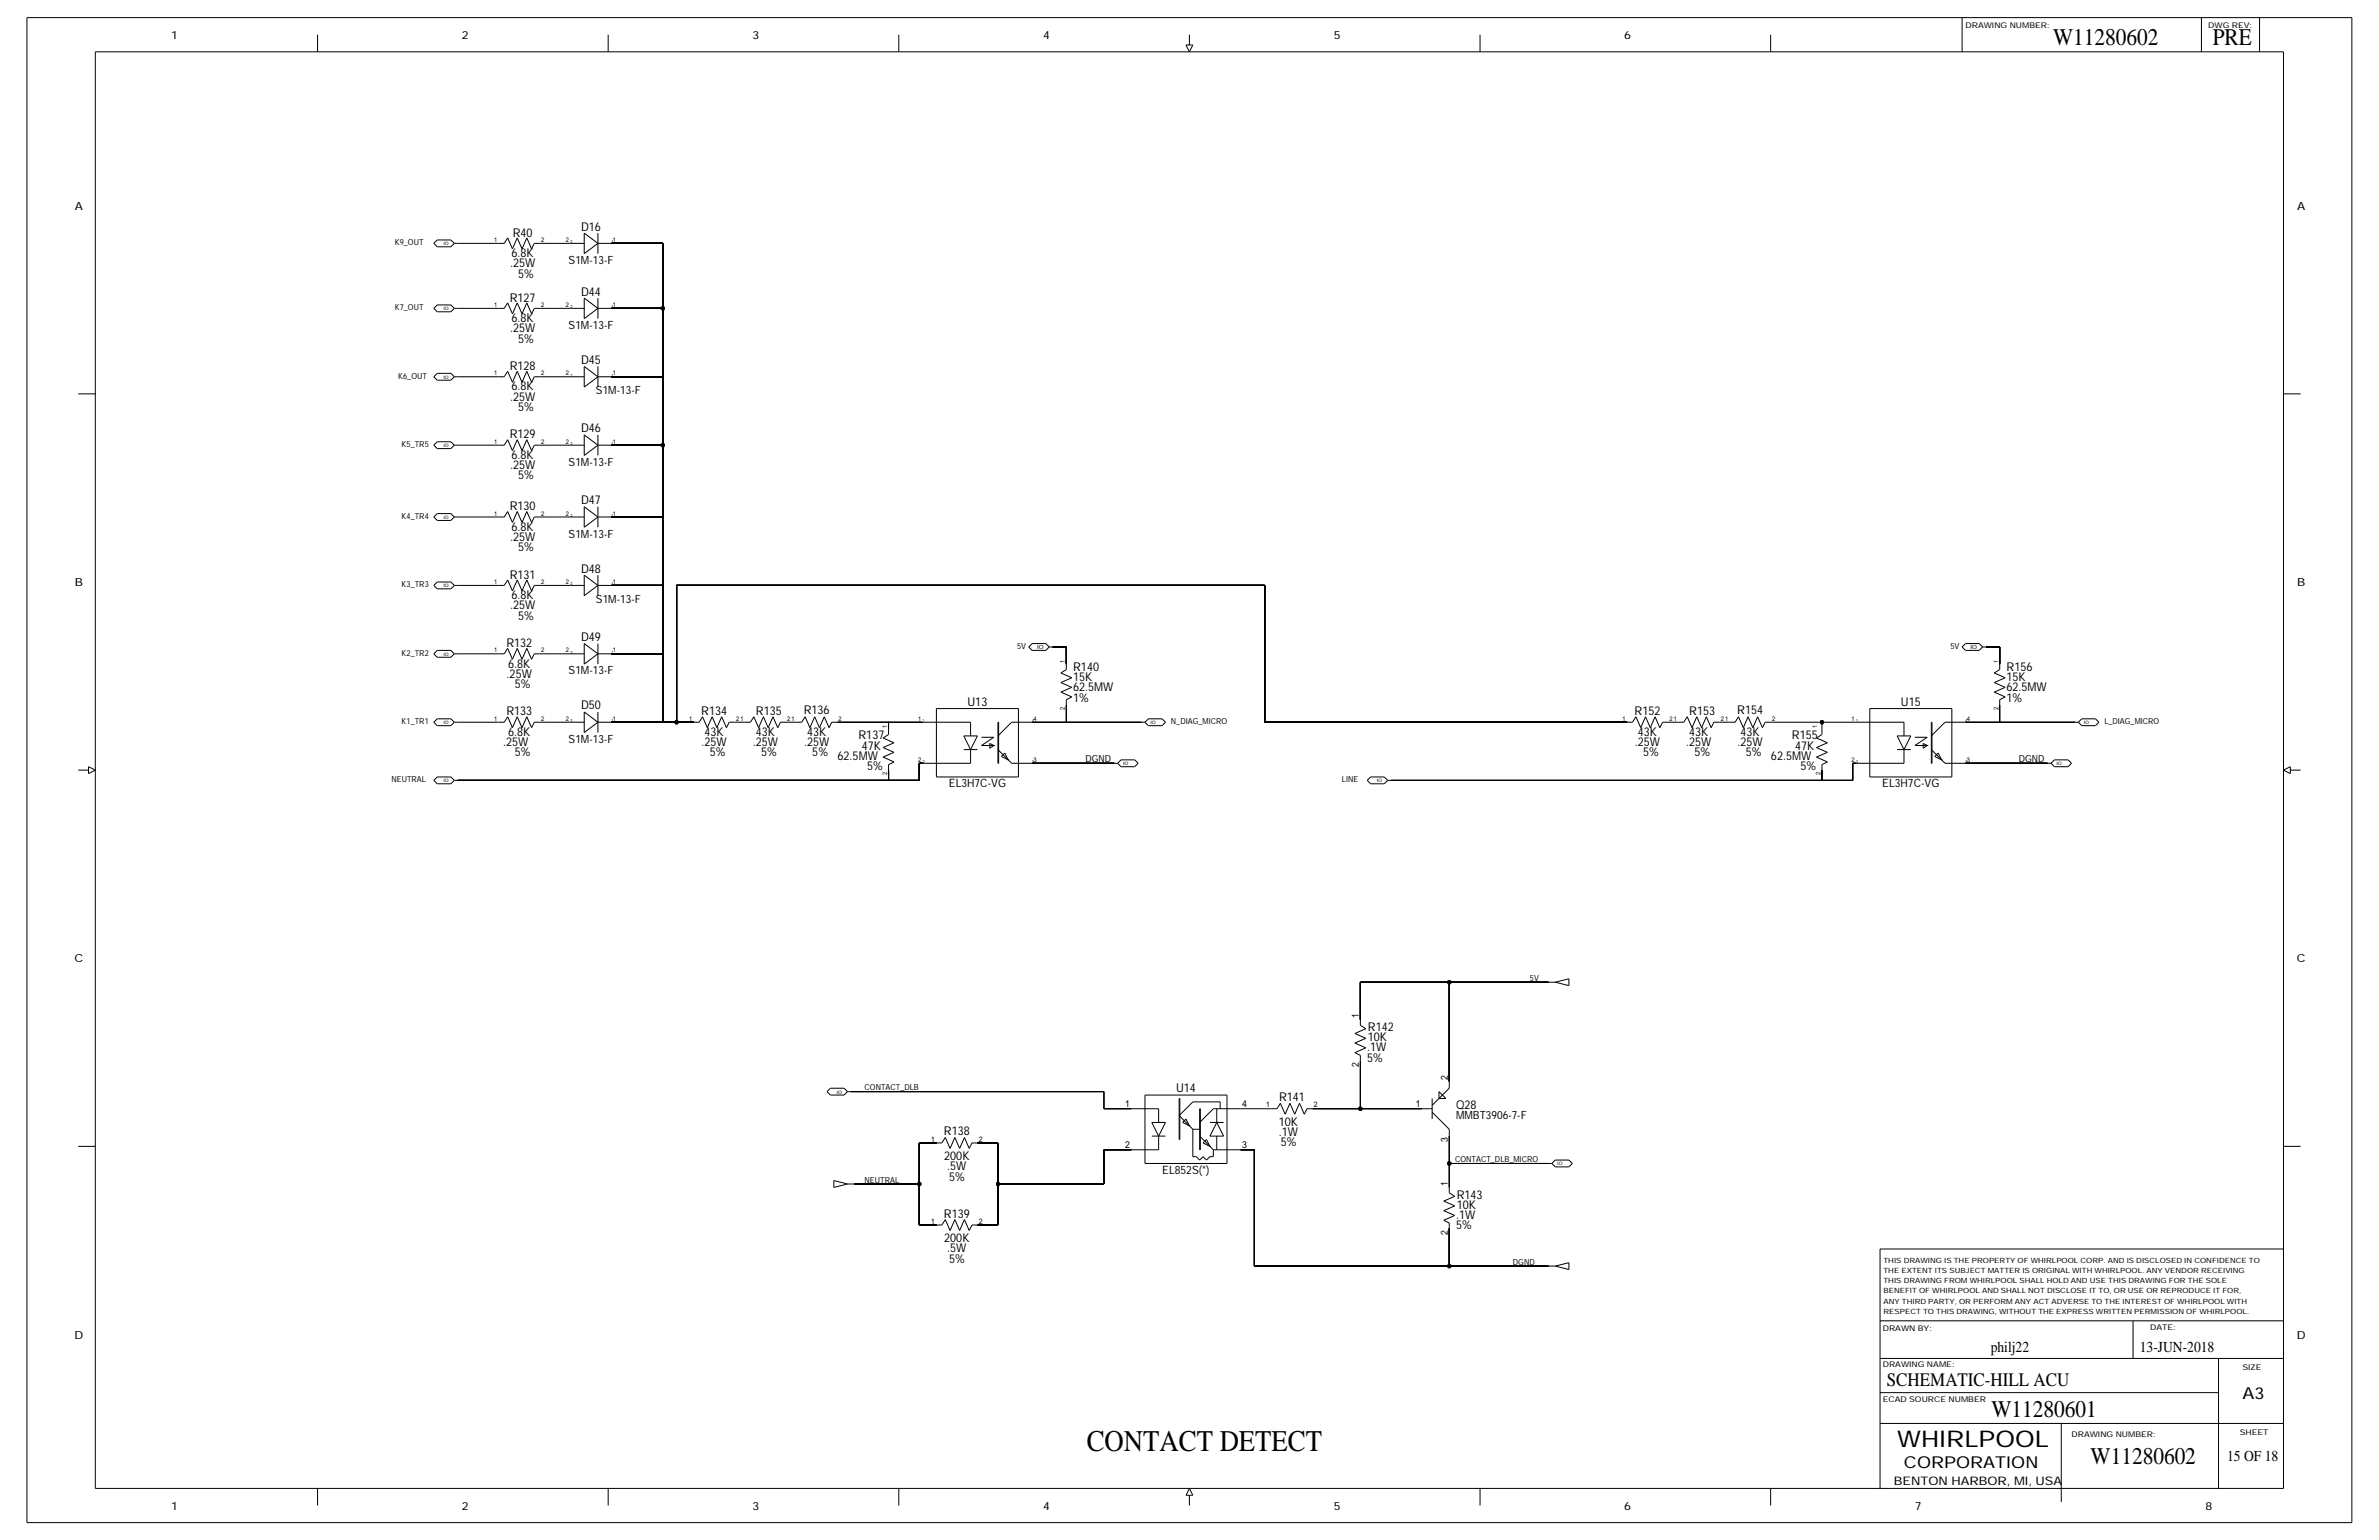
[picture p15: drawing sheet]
<svg xmlns="http://www.w3.org/2000/svg" width="864mm" height="559mm" viewBox="0 0 864 559" stroke-linecap="round" stroke-linejoin="round" font-family="sans-serif">
<defs><g id="words">
<text font-size="10.9" x="394.5" y="526.4">CONTACT DETECT</text>
<g font-size="8.7">
<text x="745.3" y="16.3">W11280602</text>
<text x="803.2" y="16.3">PRE</text>
<text x="722.9" y="514">W11280601</text>
<text x="758.9" y="531.4">W11280602</text>
</g>
<text font-size="8.3" x="688.7" y="525.2">WHIRLPOOL</text>
<text font-size="6.9" x="685" y="502.8">SCHEMATIC-HILL ACU</text>
<g font-size="6">
<text x="814" y="507.5">A3</text>
<text x="691.2" y="532.6">CORPORATION</text>
</g>
<g font-size="5.5">
<text x="722.7" y="490.4">philj22</text>
<text x="776.8" y="490.4">13-JUN-2018</text>
<text x="808.5" y="530.2">15 OF 18</text>
</g>
<g font-size="4.4">
<text x="211" y="83.6">D16</text>
<text x="186.1" y="85.8">R40</text>
<text x="185.7" y="93.3">6.8K</text>
<text x="185.2" y="97">.25W</text>
<text x="188.1" y="100.7">5%</text>
<text x="211" y="107.2">D44</text>
<text x="185" y="109.4">R127</text>
<text x="185.7" y="116.9">6.8K</text>
<text x="185.2" y="120.6">.25W</text>
<text x="188.1" y="124.3">5%</text>
<text x="185" y="134.2">R128</text>
<text x="211" y="132">D45</text>
<text x="185.7" y="141.7">6.8K</text>
<text x="185.2" y="145.4">.25W</text>
<text x="188.1" y="149.1">5%</text>
<text x="185" y="159.1">R129</text>
<text x="211" y="156.9">D46</text>
<text x="185.7" y="166.5">6.8K</text>
<text x="185.2" y="170.2">.25W</text>
<text x="188.1" y="173.9">5%</text>
<text x="185" y="185.1">R130</text>
<text x="211" y="182.9">D47</text>
<text x="185.2" y="196.3">.25W</text>
<text x="185.7" y="192.6">6.8K</text>
<text x="188.1" y="200">5%</text>
<text x="185" y="209.9">R131</text>
<text x="211" y="207.8">D48</text>
<text x="185.2" y="221.1">.25W</text>
<text x="185.7" y="217.4">6.8K</text>
<text x="188.1" y="224.8">5%</text>
<text x="211" y="232.6">D49</text>
<text x="183.8" y="234.8">R132</text>
<text x="183.9" y="245.9">.25W</text>
<text x="184.5" y="242.2">6.8K</text>
<text x="389.6" y="243.5">R140</text>
<text x="728.4" y="243.5">R156</text>
<text x="186.9" y="249.7">5%</text>
<text x="389.6" y="247.2">15K</text>
<text x="389.6" y="250.9">62.5MW</text>
<text x="728.4" y="250.9">62.5MW</text>
<text x="728.4" y="247.2">15K</text>
<text x="211" y="257.4">D50</text>
<text x="351.2" y="256.2">U13</text>
<text x="389.6" y="254.6">1%</text>
<text x="690" y="256.2">U15</text>
<text x="728.4" y="254.6">1%</text>
<text x="183.8" y="259.6">R133</text>
<text x="254.5" y="259.6">R134</text>
<text x="274.4" y="259.6">R135</text>
<text x="291.8" y="259.1">R136</text>
<text x="593.4" y="259.6">R152</text>
<text x="613.2" y="259.6">R153</text>
<text x="630.6" y="259.1">R154</text>
<text x="184.5" y="267">6.8K</text>
<text x="255.8" y="267">43K</text>
<text x="274.4" y="267">43K</text>
<text x="293" y="267">43K</text>
<text x="311.6" y="268.3">R137</text>
<text x="594.6" y="267">43K</text>
<text x="613.2" y="267">43K</text>
<text x="631.8" y="267">43K</text>
<text x="650.5" y="268.3">R155</text>
<text x="182.7" y="270.8">.25W</text>
<text x="186.9" y="274.5">5%</text>
<text x="254.7" y="270.8">.25W</text>
<text x="257.6" y="274.5">5%</text>
<text x="273.3" y="270.8">.25W</text>
<text x="276.3" y="274.5">5%</text>
<text x="291.9" y="270.8">.25W</text>
<text x="294.9" y="274.5">5%</text>
<text x="304.1" y="275.7">62.5MW</text>
<text x="312.8" y="272">47K</text>
<text x="593.5" y="270.8">.25W</text>
<text x="596.5" y="274.5">5%</text>
<text x="612.1" y="270.8">.25W</text>
<text x="615.1" y="274.5">5%</text>
<text x="630.7" y="270.8">.25W</text>
<text x="633.7" y="274.5">5%</text>
<text x="642.9" y="275.7">62.5MW</text>
<text x="651.7" y="272">47K</text>
<text x="314.7" y="279.4">5%</text>
<text x="653.6" y="279.4">5%</text>
<text x="496.6" y="377.8">10K</text>
<text x="496.6" y="374.1">R142</text>
<text x="496.3" y="381.5">.1W</text>
<text x="496.3" y="385.2">5%</text>
<text x="426.9" y="396.4">U14</text>
<text x="464.3" y="399.4">R141</text>
<text x="528.6" y="402.3">Q28</text>
<text x="342.7" y="411.8">R138</text>
<text x="464.3" y="408.5">10K</text>
<text x="464.3" y="412.2">.1W</text>
<text x="464.9" y="416">5%</text>
<text x="342.8" y="420.9">200K</text>
<text x="343.9" y="424.7">.5W</text>
<text x="344.5" y="428.4">5%</text>
<text x="528.8" y="434.9">R143</text>
<text x="342.7" y="442">R139</text>
<text x="528.6" y="442.3">.1W</text>
<text x="528.8" y="438.6">10K</text>
<text x="528.6" y="446.1">5%</text>
<text x="342.8" y="450.7">200K</text>
<text x="343.9" y="454.4">.5W</text>
<text x="344.5" y="458.2">5%</text>
</g>
<text font-size="4.3" x="687.4" y="538.8">BENTON HARBOR, MI, USA</text>
<g font-size="4.2">
<text x="344.4" y="285.7">EL3H7C-VG</text>
<text x="683.3" y="285.7">EL3H7C-VG</text>
<text x="421.9" y="425.9">EL852S(*)</text>
</g>
<g font-size="4.1">
<text x="62.2" y="14.1">1</text>
<text x="167.7" y="14.1">2</text>
<text x="273.2" y="14.1">3</text>
<text x="378.6" y="14.1">4</text>
<text x="484.1" y="14.1">5</text>
<text x="589.6" y="14.1">6</text>
<text x="27.2" y="76.1">A</text>
<text x="833.9" y="76.1">A</text>
<text x="206.4" y="95.8">S1M-13-F</text>
<text x="206.4" y="119.3">S1M-13-F</text>
<text x="216.3" y="142.9">S1M-13-F</text>
<text x="206.4" y="169">S1M-13-F</text>
<text x="206.4" y="195">S1M-13-F</text>
<text x="27.2" y="212.7">B</text>
<text x="833.9" y="212.7">B</text>
<text x="216.3" y="218.6">S1M-13-F</text>
<text x="206.4" y="244.7">S1M-13-F</text>
<text x="206.4" y="269.5">S1M-13-F</text>
<text x="27" y="349.2">C</text>
<text x="833.8" y="349.2">C</text>
<text x="528.6" y="406">MMBT3906-7-F</text>
<text x="27" y="485.7">D</text>
<text x="833.8" y="485.7">D</text>
<text x="62.2" y="547.8">1</text>
<text x="167.7" y="547.8">2</text>
<text x="273.2" y="547.8">3</text>
<text x="378.6" y="547.8">4</text>
<text x="484.1" y="547.8">5</text>
<text x="589.6" y="547.8">6</text>
<text x="695.1" y="547.8">7</text>
<text x="800.6" y="547.8">8</text>
</g>
<g font-size="3.5">
<text x="394" y="276.5">DGND</text>
<text x="732.9" y="276.5">DGND</text>
<text x="493.3" y="369.6" transform="rotate(-90 493.3 369.6)">1</text>
<text x="493.3" y="387.2" transform="rotate(-90 493.3 387.2)">2</text>
<text x="525.6" y="391.9" transform="rotate(-90 525.6 391.9)">2</text>
<text x="408.4" y="401.8">1</text>
<text x="450.9" y="401.8">4</text>
<text x="513.9" y="401.8">1</text>
<text x="408.4" y="416.7">2</text>
<text x="450.9" y="416.7">3</text>
<text x="525.6" y="414.5" transform="rotate(-90 525.6 414.5)">3</text>
<text x="525.6" y="430.4" transform="rotate(-90 525.6 430.4)">1</text>
<text x="525.6" y="448" transform="rotate(-90 525.6 448)">2</text>
</g>
<g font-size="3">
<text x="143.3" y="89.1">K9_OUT</text>
<text x="143.3" y="112.6">K7_OUT</text>
<text x="144.6" y="137.5">K6_OUT</text>
<text x="145.8" y="162.3">K5_TR5</text>
<text x="145.8" y="188.3">K4_TR4</text>
<text x="145.8" y="213.2">K3_TR3</text>
<text x="145.8" y="238">K2_TR2</text>
<text x="369.2" y="235.5">5V</text>
<text x="708" y="235.5">5V</text>
<text x="145.8" y="262.8">K1_TR1</text>
<text x="425.1" y="262.8">N_DIAG_MICRO</text>
<text x="763.9" y="262.8">L_DIAG_MICRO</text>
<text x="142.1" y="283.9">NEUTRAL</text>
<text x="487.1" y="283.9">LINE</text>
<text x="555.4" y="355.9">5V</text>
<text x="313.9" y="395.6">CONTACT_DLB</text>
<text x="528.2" y="421.7">CONTACT_DLB_MICRO</text>
<text x="313.9" y="429.1">NEUTRAL</text>
<text x="549.2" y="458.9">DGND</text>
</g>
<g font-size="2.9">
<text x="713.5" y="10.1">DRAWING NUMBER:</text>
<text x="801.6" y="10.1">DWG REV:</text>
<text x="683.5" y="482.8">DRAWN BY:</text>
<text x="780.5" y="482.5">DATE:</text>
<text x="683.5" y="496.2">DRAWING NAME:</text>
<text x="814" y="497.2">SIZE</text>
<text x="683.5" y="508.6">ECAD SOURCE NUMBER</text>
<text x="752" y="521.5">DRAWING NUMBER:</text>
<text x="813" y="520.8">SHEET</text>
</g>
<g font-size="2.8">
<text x="459.7" y="401.8">1</text>
<text x="476.9" y="401.8">2</text>
<text x="338" y="414.2">1</text>
<text x="355.3" y="414.2">2</text>
<text x="338" y="444">1</text>
<text x="355.3" y="444">2</text>
</g>
<g font-size="2.6">
<text x="683.7" y="461.9">THE EXTENT ITS SUBJECT MATTER IS ORIGINAL WITH WHIRLPOOL. ANY VENDOR RECEIVING</text>
<text x="683.7" y="458.2">THIS DRAWING IS THE PROPERTY OF WHIRLPOOL CORP. AND IS DISCLOSED IN CONFIDENCE TO</text>
<text x="683.7" y="465.6">THIS DRAWING FROM WHIRLPOOL SHALL HOLD AND USE THIS DRAWING FOR THE SOLE</text>
<text x="683.7" y="469.3">BENEFIT OF WHIRLPOOL AND SHALL NOT DISCLOSE IT TO, OR USE OR REPRODUCE IT FOR,</text>
<text x="683.7" y="473.1">ANY THIRD PARTY, OR PERFORM ANY ACT ADVERSE TO THE INTEREST OF WHIRLPOOL WITH</text>
<text x="683.7" y="476.8">RESPECT TO THIS DRAWING, WITHOUT THE EXPRESS WRITTEN PERMISSION OF WHIRLPOOL.</text>
</g>
<g font-size="2.4">
<text x="179.4" y="87.8">1</text>
<text x="196.4" y="87.8">2</text>
<text x="205.5" y="87.8">2</text>
<text x="222.5" y="87.8">1</text>
<text x="179.4" y="111.4">1</text>
<text x="196.4" y="111.4">2</text>
<text x="205.5" y="111.4">2</text>
<text x="222.5" y="111.4">1</text>
<text x="179.4" y="136.2">1</text>
<text x="196.4" y="136.2">2</text>
<text x="205.5" y="136.2">2</text>
<text x="222.5" y="136.2">1</text>
<text x="179.4" y="161">1</text>
<text x="196.4" y="161">2</text>
<text x="205.5" y="161">2</text>
<text x="222.5" y="161">1</text>
<text x="179.4" y="187.1">1</text>
<text x="196.4" y="187.1">2</text>
<text x="205.5" y="187.1">2</text>
<text x="222.5" y="187.1">1</text>
<text x="179.4" y="211.9">1</text>
<text x="196.4" y="211.9">2</text>
<text x="205.5" y="211.9">2</text>
<text x="222.5" y="211.9">1</text>
<text x="179.4" y="236.7">1</text>
<text x="196.4" y="236.7">2</text>
<text x="205.5" y="236.7">2</text>
<text x="222.5" y="236.7">1</text>
<text x="386.6" y="240.5" transform="rotate(-90 386.6 240.5)">1</text>
<text x="725.4" y="240.5" transform="rotate(-90 725.4 240.5)">1</text>
<text x="386.6" y="257.5" transform="rotate(-90 386.6 257.5)">2</text>
<text x="725.4" y="257.5" transform="rotate(-90 725.4 257.5)">2</text>
<text x="179.4" y="261.6">1</text>
<text x="196.4" y="261.6">2</text>
<text x="205.5" y="261.6">2</text>
<text x="222.5" y="261.6">1</text>
<text x="250.1" y="261.6">1</text>
<text x="267.2" y="261.6">21</text>
<text x="285.8" y="261.6">21</text>
<text x="304.4" y="261.6">2</text>
<text x="333.3" y="261.6">1</text>
<text x="375.2" y="261.6">4</text>
<text x="589" y="261.6">1</text>
<text x="606" y="261.6">21</text>
<text x="624.6" y="261.6">21</text>
<text x="643.3" y="261.6">2</text>
<text x="672.1" y="261.6">1</text>
<text x="714" y="261.6">4</text>
<text x="322.1" y="264.1" transform="rotate(-90 322.1 264.1)">1</text>
<text x="659.6" y="264.1" transform="rotate(-90 659.6 264.1)">1</text>
<text x="322.1" y="281.1" transform="rotate(-90 322.1 281.1)">2</text>
<text x="333.3" y="276.5">2</text>
<text x="375.2" y="276.5">3</text>
<text x="660.9" y="281.1" transform="rotate(-90 660.9 281.1)">2</text>
<text x="672.1" y="276.5">2</text>
<text x="714" y="276.5">3</text>
</g>
<g font-size="2.1">
<text x="376.5" y="235.5">IO</text>
<text x="715.3" y="235.5">IO</text>
</g>
<g font-size="1.7">
<text x="161" y="89">IO</text>
<text x="161" y="112.6">IO</text>
<text x="161" y="137.4">IO</text>
<text x="161" y="162.2">IO</text>
<text x="161" y="188.3">IO</text>
<text x="161" y="213.1">IO</text>
<text x="161" y="237.9">IO</text>
<text x="161" y="262.8">IO</text>
<text x="417.6" y="262.8">IO</text>
<text x="756.4" y="262.8">IO</text>
<text x="407.7" y="277.7">IO</text>
<text x="746.5" y="277.7">IO</text>
<text x="161" y="283.9">IO</text>
<text x="499.8" y="283.9">IO</text>
<text x="303.7" y="396.8">IO</text>
<text x="565.3" y="422.9">IO</text>
</g>
<g font-size="1.5">
<text x="207.1" y="88.3">2</text>
<text x="222" y="88.3">1</text>
<text x="207.1" y="111.9">2</text>
<text x="222" y="111.9">1</text>
<text x="207.1" y="136.7">2</text>
<text x="222" y="136.7">1</text>
<text x="207.1" y="161.5">2</text>
<text x="222" y="161.5">1</text>
<text x="207.1" y="187.6">2</text>
<text x="222" y="187.6">1</text>
<text x="207.1" y="212.4">2</text>
<text x="222" y="212.4">1</text>
<text x="207.1" y="237.2">2</text>
<text x="222" y="237.2">1</text>
<text x="207.1" y="262.1">2</text>
<text x="222" y="262.1">1</text>
<text x="335" y="262.1">1</text>
<text x="374.7" y="262.1">4</text>
<text x="673.8" y="262.1">1</text>
<text x="713.5" y="262.1">4</text>
<text x="335" y="277">2</text>
<text x="374.7" y="277">3</text>
<text x="673.8" y="277">2</text>
<text x="713.5" y="277">3</text>
</g>
</g></defs>
<!-- layer: Nets -->
<g fill="none" stroke="#000" stroke-width=".36">
<path d="M166.2 88.3h14.9zM196 88.3h11.1zM222 88.3h18.6zM240.6 88.3v23.6zM166.2 111.9h14.9zM196 111.9h11.1zM222 111.9h18.6zM240.6 111.9v24.8zM166.2 136.7h14.9zM196 136.7h11.1zM222 136.7h18.6zM240.6 136.7v24.8z"/>
<path d="M166.2 161.5h14.9zM196 161.5h11.1zM222 161.5h18.6zM240.6 161.5v26.1zM166.2 187.6h14.9zM196 187.6h11.1zM222 187.6h18.6zM240.6 187.6v24.8zM166.2 212.4h14.9zM196 212.4h11.1zM222 212.4h18.6zM240.6 212.4v24.8z"/>
<path d="M245.6 212.4h213.5zM245.6 212.4v49.7zM459.1 212.4v49.7zM166.2 237.2h14.9zM196 237.2h11.1zM222 237.2h18.6zM240.6 237.2v24.9zM382.1 234.8h5zM387.1 234.8v6.2zM721 234.8h4.9zM725.9 234.8v6.2zM387.1 255.9v6.2z"/>
<path d="M725.9 255.9v6.2zM166.2 262.1h14.9zM196 262.1h11.1zM222 262.1h18.6zM240.6 262.1h5zM245.6 262.1h6.2zM266.7 262.1h3.7zM285.3 262.1h3.7zM303.9 262.1h18.6zM322.5 279.4v3.8zM322.5 262.1h12.5zM322.5 262.1v2.5z"/>
<path d="M333.7 277h1.3zM333.7 277v6.2zM374.7 277h29.8zM374.7 262.1h12.4zM387.1 262.1h27.3zM459.1 262.1h131.5zM605.5 262.1h3.7zM624.1 262.1h3.8zM642.8 262.1h18.6zM661.4 279.4v3.8zM661.4 262.1v2.5zM661.4 262.1h12.4z"/>
<path d="M672.5 277h1.3zM672.5 277v6.2zM713.5 277h29.8zM713.5 262.1h12.4zM725.9 262.1h27.3zM166.2 283.2h156.3zM322.5 283.2h11.2zM505 283.2h156.4zM661.4 283.2h11.1zM493.8 356.4v13.6zM493.8 356.4h32.3zM526.1 356.4h36z"/>
<path d="M526.1 356.4v36zM308.9 396.1h91.8zM400.7 396.1v6.2zM493.8 384.9v17.4zM333.7 414.7h6.2zM333.7 414.7v14.9zM354.8 414.7h7.5zM362.3 414.7v14.9zM400.7 402.3h10zM400.7 417.2h10zM400.7 417.2v12.4zM450.4 417.2h4.9z"/>
<path d="M450.4 402.3h11.2zM455.3 417.2v42.2zM476.4 402.3h17.4zM493.8 402.3h22.4zM526.1 412.2v10zM310.1 429.6h23.6zM333.7 429.6v14.9zM362.3 429.6v14.9zM362.3 429.6h38.4zM526.1 422.2h36zM526.1 422.2v8.7zM333.7 444.5h6.2z"/>
<path d="M354.8 444.5h7.5zM455.3 459.4h70.8zM526.1 459.4h36zM526.1 445.8v13.6z"/>
</g>
<g fill="#000" stroke="#000" stroke-width=".36">
<circle cx="240.6" cy="111.9" r=".7"/>
<circle cx="240.6" cy="136.7" r=".1"/>
<circle cx="240.6" cy="161.5" r=".7"/>
<circle cx="240.6" cy="187.6" r=".1"/>
<circle cx="240.6" cy="212.4" r=".1"/>
<circle cx="240.6" cy="237.2" r=".1"/>
<circle cx="240.6" cy="262.1" r=".1"/>
<circle cx="245.6" cy="262.1" r=".7"/>
<circle cx="322.5" cy="262.1" r=".1"/>
<circle cx="387.1" cy="262.1" r=".1"/>
<circle cx="661.4" cy="262.1" r=".7"/>
<circle cx="725.9" cy="262.1" r=".1"/>
<circle cx="322.5" cy="283.2" r=".1"/>
<circle cx="661.4" cy="283.2" r=".1"/>
<circle cx="526.1" cy="356.4" r=".7"/>
<circle cx="493.8" cy="402.3" r=".7"/>
<circle cx="333.7" cy="429.6" r=".7"/>
<circle cx="362.3" cy="429.6" r=".7"/>
<circle cx="526.1" cy="422.2" r=".7"/>
<circle cx="526.1" cy="459.4" r=".7"/>
</g>
<!-- layer: Components -->
<g fill="none" stroke="#000" stroke-width=".36">
<path d="M157.5 88.3l1.2-1.2zM157.5 88.3l1.2 1.3zM158.7 87.1h5zM158.7 89.6h5zM163.7 87.1l1.2 1.2zM164.9 88.3h1.3zM164.9 88.3l-1.2 1.3zM181.1 88.3h1.9zM184.3 86.3l-1.3 2zM184.3 86.3l1.7 4zM187.8 86.3l1.7 4zM187.8 86.3l-1.8 4z"/>
<path d="M191.2 86.3l1.8 4zM191.2 86.3l-1.7 4zM194 88.3l-1 2zM194 88.3h2zM207.1 88.3h5zM212.1 92l4.9-3.7zM212.1 84.6l4.9 3.7zM212.1 84.6v7.4zM217 88.3h5zM217 84.6v7.4zM157.5 111.9l1.2 1.2zM158.7 110.7h5z"/>
<path d="M158.7 110.7l-1.2 1.2zM158.7 113.1h5zM163.7 110.7l1.2 1.2zM164.9 111.9h1.3zM164.9 111.9l-1.2 1.2zM181.1 111.9h1.9zM184.3 109.9l-1.3 2zM184.3 109.9l1.7 4zM187.8 109.9l1.7 4zM187.8 109.9l-1.8 4zM191.2 109.9l1.8 4zM191.2 109.9l-1.7 4z"/>
<path d="M194 111.9l-1 2zM194 111.9h2zM207.1 111.9h5zM212.1 115.6l4.9-3.7zM212.1 108.2l4.9 3.7zM212.1 108.2v7.4zM217 111.9h5zM217 108.2v7.4zM157.5 136.7l1.2 1.3zM158.7 135.5h5zM158.7 135.5l-1.2 1.2zM158.7 138h5z"/>
<path d="M163.7 135.5l1.2 1.2zM164.9 136.7h1.3zM164.9 136.7l-1.2 1.3zM181.1 136.7h1.9zM184.3 134.7l-1.3 2zM184.3 134.7l1.7 4zM187.8 134.7l1.7 4zM187.8 134.7l-1.8 4zM191.2 134.7l1.8 4zM191.2 134.7l-1.7 4zM194 136.7l-1 2zM194 136.7h2z"/>
<path d="M207.1 136.7h5zM212.1 133l4.9 3.7zM212.1 133v7.4zM217 136.7h5zM217 133v7.4zM184.3 159.6l-1.3 1.9zM184.3 159.6l1.7 3.9zM187.8 159.6l1.7 3.9zM187.8 159.6l-1.8 3.9zM191.2 159.6l1.8 3.9zM191.2 159.6l-1.7 3.9zM212.1 140.4l4.9-3.7z"/>
<path d="M212.1 157.8l4.9 3.7zM212.1 157.8v7.5zM217 157.8v7.5zM157.5 161.5l1.2 1.3zM158.7 160.3h5zM158.7 160.3l-1.2 1.2zM158.7 162.8h5zM163.7 160.3l1.2 1.2zM164.9 161.5h1.3zM164.9 161.5l-1.2 1.3zM181.1 161.5h1.9zM194 161.5l-1 2z"/>
<path d="M194 161.5h2zM207.1 161.5h5zM212.1 165.3l4.9-3.8zM217 161.5h5zM157.5 187.6l1.2-1.2zM157.5 187.6l1.2 1.2zM158.7 186.4h5zM158.7 188.8h5zM163.7 186.4l1.2 1.2zM164.9 187.6h1.3zM164.9 187.6l-1.2 1.2zM181.1 187.6h1.9z"/>
<path d="M184.3 185.6l-1.3 2zM184.3 185.6l1.7 4zM187.8 185.6l1.7 4zM187.8 185.6l-1.8 4zM191.2 185.6l1.8 4zM191.2 185.6l-1.7 4zM194 187.6l-1 2zM194 187.6h2zM207.1 187.6h5zM212.1 191.3l4.9-3.7zM212.1 183.9l4.9 3.7zM212.1 183.9v7.4z"/>
<path d="M217 187.6h5zM217 183.9v7.4zM157.5 212.4l1.2 1.3zM158.7 211.2h5zM158.7 211.2l-1.2 1.2zM158.7 213.7h5zM163.7 211.2l1.2 1.2zM164.9 212.4h1.3zM164.9 212.4l-1.2 1.3zM181.1 212.4h1.9zM184.3 210.4l-1.3 2zM184.3 210.4l1.7 4z"/>
<path d="M187.8 210.4l1.7 4zM187.8 210.4l-1.8 4zM191.2 210.4l1.8 4zM191.2 210.4l-1.7 4zM194 212.4l-1 2zM194 212.4h2zM207.1 212.4h5zM212.1 216.1l4.9-3.7zM212.1 208.7l4.9 3.7zM212.1 208.7v7.4zM217 212.4h5zM217 208.7v7.4z"/>
<path d="M157.5 237.2l1.2 1.3zM158.7 236h5zM158.7 236l-1.2 1.2zM158.7 238.5h5zM163.7 236l1.2 1.2zM164.9 237.2h1.3zM164.9 237.2l-1.2 1.3zM181.1 237.2h1.9zM184.3 235.3l-1.3 1.9zM184.3 235.3l1.7 3.9zM187.8 235.3l1.7 3.9zM187.8 235.3l-1.8 3.9z"/>
<path d="M191.2 235.3l1.8 3.9zM191.2 235.3l-1.7 3.9zM194 237.2l-1 2zM194 237.2h2zM207.1 237.2h5zM212.1 233.5l4.9 3.7zM212.1 233.5v7.5zM217 237.2h5zM217 233.5v7.5zM373.4 234.8l1.3 1.2zM374.7 233.5l-1.3 1.3zM374.7 236h4.9z"/>
<path d="M374.7 233.5h4.9zM379.6 236l1.3-1.2zM379.6 233.5l1.3 1.3zM380.9 234.8h1.2zM712.3 234.8l1.2 1.2zM713.5 233.5l-1.2 1.3zM713.5 236h5zM713.5 233.5h5zM718.5 233.5l1.2 1.3zM719.7 234.8h1.3zM719.7 234.8l-1.2 1.2zM212.1 241l4.9-3.8z"/>
<path d="M212.1 258.3l4.9 3.8zM212.1 258.3v7.5zM217 258.3v7.5zM339.9 257.1v24.8zM339.9 257.1h29.8zM369.7 257.1v24.8zM385.1 244.2l2-1.2zM385.1 244.2l4 1.7zM385.1 251.1l4 1.8zM385.1 251.1l4-1.7zM385.1 247.7l4 1.7zM385.1 247.7l4-1.8z"/>
<path d="M387.1 253.9l2-1zM387.1 253.9v2zM387.1 241v2zM678.8 257.1v24.8zM678.8 257.1h29.7zM708.5 257.1v24.8zM723.9 244.2l2-1.2zM723.9 244.2l4 1.7zM723.9 251.1l4 1.8zM723.9 251.1l4-1.7zM723.9 247.7l4 1.7zM723.9 247.7l4-1.8z"/>
<path d="M725.9 253.9l2-1zM725.9 253.9v2zM725.9 241v2zM157.5 262.1l1.2 1.2zM158.7 260.8h5zM158.7 260.8l-1.2 1.3zM158.7 263.3h5zM163.7 260.8l1.2 1.3zM164.9 262.1h1.3zM164.9 262.1l-1.2 1.2zM181.1 262.1h1.9zM184.3 260.1l-1.3 2z"/>
<path d="M184.3 260.1l1.7 4zM187.8 260.1l1.7 4zM187.8 260.1l-1.8 4zM191.2 260.1l1.8 4zM191.2 260.1l-1.7 4zM194 262.1l-1 2zM194 262.1h2zM207.1 262.1h5zM212.1 265.8l4.9-3.7zM217 262.1h5zM251.8 262.1h2zM255 260.1l-1.2 2z"/>
<path d="M255 260.1l1.8 4zM258.5 260.1l1.7 4zM258.5 260.1l-1.7 4zM262 260.1l1.7 4zM262 260.1l-1.8 4zM264.7 262.1l-1 2zM264.7 262.1h2zM270.4 262.1h2zM273.6 260.1l-1.2 2zM273.6 260.1l1.8 4zM277.1 260.1l1.8 4zM277.1 260.1l-1.7 4z"/>
<path d="M280.6 260.1l1.7 4zM280.6 260.1l-1.7 4zM283.3 262.1l-1 2zM283.3 262.1h2zM289 262.1h2zM292.3 260.1l-1.3 2zM292.3 260.1l1.7 4zM295.7 260.1l1.8 4zM295.7 260.1l-1.7 4zM299.2 260.1l1.8 4zM299.2 260.1l-1.7 4zM301.9 262.1l-.9 2z"/>
<path d="M301.9 262.1h2zM320.6 267.8l1.9-1.3zM320.6 267.8l3.9 1.7zM320.6 274.7l3.9 1.8zM320.6 274.7l3.9-1.7zM320.6 271.3l3.9 1.7zM320.6 271.3l3.9-1.8zM322.5 277.5l2-1zM322.5 277.5v1.9zM322.5 264.6v1.9zM335 277h4.9zM335 262.1h4.9z"/>
<path d="M339.9 262.1h12.4zM339.9 277h12.4zM349.9 272h4.9zM349.9 267l2.4 5zM349.9 267h4.9zM352.3 262.1v4.9zM352.3 272v5zM354.8 267l-2.5 5zM356.3 267.5h4.5zM356.3 270.5l4.5-3zM356.3 270.5h4.5zM359.3 269.8l1.5 .7z"/>
<path d="M359.3 269.8v1.7zM359.3 271.5l1.5-1zM360.8 270.5h.1M362.3 272l4.9 5zM362.3 262.1v14.9zM362.3 262.1h.2zM362.3 277h.2zM362.5 262.1v14.9zM363.5 274.5l2.5 1.2zM364.7 273.2l-1.2 1.3zM364.7 273.2l1.3 2.5zM366 275.7h.1"/>
<path d="M367.2 262.1h2.5zM367.2 277h2.5zM367.2 262.1l-4.9 4.9zM369.7 262.1h5zM369.7 277h5zM404.5 277h1.2zM405.7 277l1.2 1.2zM406.9 275.7h5zM406.9 275.7l-1.2 1.3zM406.9 278.2h5zM411.9 275.7l1.2 1.3zM413.1 277l-1.2 1.2z"/>
<path d="M414.4 262.1h1.2zM415.6 262.1l1.3 1.2zM416.9 260.8h4.9zM416.9 260.8l-1.3 1.3zM416.9 263.3h4.9zM421.8 260.8l1.3 1.3zM423.1 262.1l-1.3 1.2zM590.6 262.1h2zM593.9 260.1l-1.3 2zM593.9 260.1l1.7 4zM597.3 260.1l1.8 4zM597.3 260.1l-1.7 4z"/>
<path d="M600.8 260.1l1.7 4zM600.8 260.1l-1.7 4zM603.5 262.1l-1 2zM603.5 262.1h2zM609.2 262.1h2zM612.5 260.1l-1.3 2zM612.5 260.1l1.7 4zM616 260.1l1.7 4zM616 260.1l-1.8 4zM619.4 260.1l1.8 4zM619.4 260.1l-1.7 4zM622.2 262.1l-1 2z"/>
<path d="M622.2 262.1h1.9zM627.9 262.1h2zM631.1 260.1l-1.2 2zM631.1 260.1l1.7 4zM634.6 260.1l1.7 4zM634.6 260.1l-1.8 4zM638 260.1l1.8 4zM638 260.1l-1.7 4zM640.8 262.1l-1 2zM640.8 262.1h2zM659.4 267.8l2-1.3zM659.4 267.8l4 1.7z"/>
<path d="M659.4 274.7l4 1.8zM659.4 274.7l4-1.7zM659.4 271.3l4 1.7zM659.4 271.3l4-1.8zM661.4 277.5l2-1zM661.4 277.5v1.9zM661.4 264.6v1.9zM673.8 277h5zM673.8 262.1h5zM678.8 262.1h12.4zM678.8 277h12.4zM688.7 272h4.9z"/>
<path d="M688.7 267l2.5 5zM688.7 267h4.9zM691.2 262.1v4.9zM691.2 272v5zM693.6 267l-2.4 5zM695.1 267.5h4.5zM695.1 270.5l4.5-3zM695.1 270.5h4.5zM698.1 269.8l1.5 .7zM698.1 269.8v1.7zM698.1 271.5l1.5-1zM699.6 270.5h.1"/>
<path d="M701.1 272l5 5zM701.1 262.1v14.9zM701.1 262.1h.2zM701.1 277h.2zM701.3 262.1v14.9zM702.3 274.5l2.5 1.2zM702.3 274.5l1.3-1.3zM703.6 273.2l1.2 2.5zM704.8 275.7h.1M706.1 262.1h2.4zM706.1 277h2.4zM706.1 262.1l-5 4.9z"/>
<path d="M708.5 262.1h5zM708.5 277h5zM743.3 277h1.2zM744.5 277l1.3-1.3zM744.5 277l1.3 1.2zM745.8 275.7h4.9zM745.8 278.2h4.9zM750.7 275.7l1.3 1.3zM752 277l-1.3 1.2zM753.2 262.1h1.3zM754.5 262.1l1.2-1.3zM754.5 262.1l1.2 1.2z"/>
<path d="M755.7 260.8h5zM755.7 263.3h5zM760.7 260.8l1.2 1.3zM760.7 263.3l1.2-1.2zM157.5 283.2l1.2 1.2zM158.7 281.9h5zM158.7 281.9l-1.2 1.3zM158.7 284.4h5zM163.7 281.9l1.2 1.3zM164.9 283.2h1.3zM164.9 283.2l-1.2 1.2zM339.9 281.9h29.8z"/>
<path d="M496.3 283.2l1.2 1.2zM497.5 281.9h5zM497.5 281.9l-1.2 1.3zM497.5 284.4h5zM502.5 281.9l1.3 1.3zM503.8 283.2h1.2zM503.8 283.2l-1.3 1.2zM678.8 281.9h29.7zM562.1 356.4h2.5zM564.6 356.4l4.9 1.2zM564.6 356.4l4.9-1.2zM569.5 355.2v2.4z"/>
<path d="M491.8 378.5l4-1.7zM491.8 375l4-1.7zM491.8 378.5l4 1.7zM491.8 375l4 1.8zM493.8 372l2 1.3zM493.8 370v2zM300.2 396.1l1.2 1.3zM301.4 394.9h5zM301.4 394.9l-1.2 1.2zM301.4 397.4h5zM306.4 394.9l1.3 1.2zM306.4 397.4l1.3-1.3z"/>
<path d="M307.7 396.1h1.2zM415.6 397.4v24.8zM415.6 397.4h29.8zM428 398.6v14.9zM428 398.6h.3zM428.3 398.6v14.9zM433 399.8h9.9zM433 399.8l-5 5zM442.9 399.8v2.5zM445.4 397.4v24.8zM491.8 382l2 1zM491.8 382l4-1.8z"/>
<path d="M493.8 383v1.9zM519.9 398.6v7.4zM522.4 398.6h2.5zM522.4 396.1v2.5zM522.4 396.1l2.5 2.5zM526.1 392.4v2.5zM526.1 394.9l-6.2 6.2zM339.9 414.7h2zM343.1 412.7l-1.2 2zM343.1 412.7l1.8 4zM346.6 412.7l1.8 4zM346.6 412.7l-1.7 4z"/>
<path d="M350.1 412.7l1.7 4zM350.1 412.7l-1.7 4zM352.8 414.7l-1 2zM352.8 414.7h2zM410.7 417.2h4.9zM410.7 402.3h4.9zM415.6 417.2h5zM415.6 402.3h5zM418.1 412.2h5zM418.1 407.3l2.5 4.9zM418.1 407.3h5zM420.6 402.3v5z"/>
<path d="M420.6 412.2v5zM423.1 407.3l-2.5 4.9zM428 404.8l5 5zM428 413.5h.3zM429.3 407.3l2.5 1.2zM429.3 407.3l1.2-1.3zM430.5 406l1.3 2.5zM431.8 408.5h.1M433 409.8v9.9zM433 409.8h2.5zM433 419.7h1.2zM434.2 419.7l1.3 1.2z"/>
<path d="M435.5 412.2l5 5zM435.5 407.3l5-5zM435.5 402.3v14.9zM435.5 402.3h.2zM435.5 417.2h.2zM435.7 402.3v14.9zM436.7 419.7l1.3 1.2zM436.7 419.7l-1.2 1.2zM436.7 414.7l2.5 1.3zM438 413.5l-1.3 1.2zM438 413.5l1.2 2.5zM439.2 419.7l-1.2 1.2z"/>
<path d="M439.2 419.7h1.3zM439.2 407.3h5zM439.2 412.2h5zM439.2 416h.1M440.5 417.2h4.9zM440.5 417.2v2.5zM440.5 402.3h4.9zM441.7 412.2v5zM441.7 407.3l2.5 4.9zM441.7 407.3l-2.5 4.9zM441.7 402.3v5zM445.4 402.3h5z"/>
<path d="M445.4 417.2h5zM461.6 402.3h1.9zM464.8 400.3l-1.3 2zM464.8 400.3l1.7 4zM468.3 400.3l1.7 4zM468.3 400.3l-1.8 4zM471.7 400.3l1.8 4zM471.7 400.3l-1.7 4zM474.5 402.3l-1 2zM474.5 402.3h1.9zM516.2 402.3h2.4zM518.6 402.3h1.3z"/>
<path d="M519.9 403.6l6.2 6.2zM526.1 409.8v2.4zM302.7 428.4v2.5zM302.7 430.9l5-1.3zM302.7 428.4l5 1.2zM307.7 429.6h2.4zM415.6 422.2h29.8zM524.1 439.3l4-1.7zM524.1 435.8l4-1.7zM524.1 439.3l4 1.7zM524.1 435.8l4 1.8zM526.1 432.8l2 1.3z"/>
<path d="M526.1 430.9v1.9zM562.1 422.2h1.2zM563.3 422.2l1.3 1.2zM564.6 420.9h4.9zM564.6 420.9l-1.3 1.3zM564.6 423.4h4.9zM569.5 420.9l1.3 1.3zM570.8 422.2l-1.3 1.2zM339.9 444.5h2zM343.1 442.5l-1.2 2zM343.1 442.5l1.8 4zM346.6 442.5l1.8 4z"/>
<path d="M346.6 442.5l-1.7 4zM350.1 442.5l1.7 4zM350.1 442.5l-1.7 4zM352.8 444.5l-1 2zM352.8 444.5h2zM524.1 442.8l2 1zM524.1 442.8l4-1.8zM526.1 443.8v2zM562.1 459.4h2.5zM564.6 459.4l4.9 1.3zM564.6 459.4l4.9-1.2zM569.5 458.2v2.5z"/>
</g>
<!-- layer: Page Border and Title Block -->
<g fill="none" stroke="#000" stroke-width=".36">
<path d="M9.8 6.4h844zM9.8 6.4v546.1zM34.6 18.8h794.3zM34.6 18.8v521.3zM115.3 12.6v6.2zM220.8 12.6v6.2zM326.3 12.6v6.2zM430.5 16.3l1.3 2.5zM430.5 16.3h2.5zM431.8 12.6v3.7zM433 16.3l-1.2 2.5zM537.3 12.6v6.2z"/>
<path d="M642.8 12.6v6.2zM712.3 6.4v12.4zM799.1 6.4v12.4zM820.2 6.4v12.4zM828.9 18.8v521.3zM853.8 6.4v546.1zM28.4 142.9h6.2zM828.9 142.9h6.2zM28.4 279.4h3.7zM32.1 278.2l2.5 1.2zM32.1 278.2v2.5zM828.9 279.4l2.5 1.3z"/>
<path d="M828.9 279.4l2.5-1.2zM831.4 279.4h3.7zM831.4 278.2v2.5zM32.1 280.7l2.5-1.3zM28.4 416h6.2zM828.9 416h6.2zM682.5 453.2v86.9zM682.5 453.2h146.4zM682.5 479.3h146.4zM774.3 479.3v13.6zM682.5 492.9h146.4zM805.3 492.9v47.2z"/>
<path d="M682.5 516.5h146.4zM682.5 505.3h122.8zM748.3 516.5v28.5zM9.8 552.5h844zM34.6 540.1h794.3zM115.3 540.1v6.2zM220.8 540.1v6.2zM326.3 540.1v6.2zM430.5 542.6h2.5zM431.8 540.1l-1.3 2.5zM431.8 540.1l1.2 2.5zM431.8 542.6v3.7z"/>
<path d="M537.3 540.1v6.2zM642.8 540.1v6.2z"/>
</g>
<use href="#words"/>
</svg>
